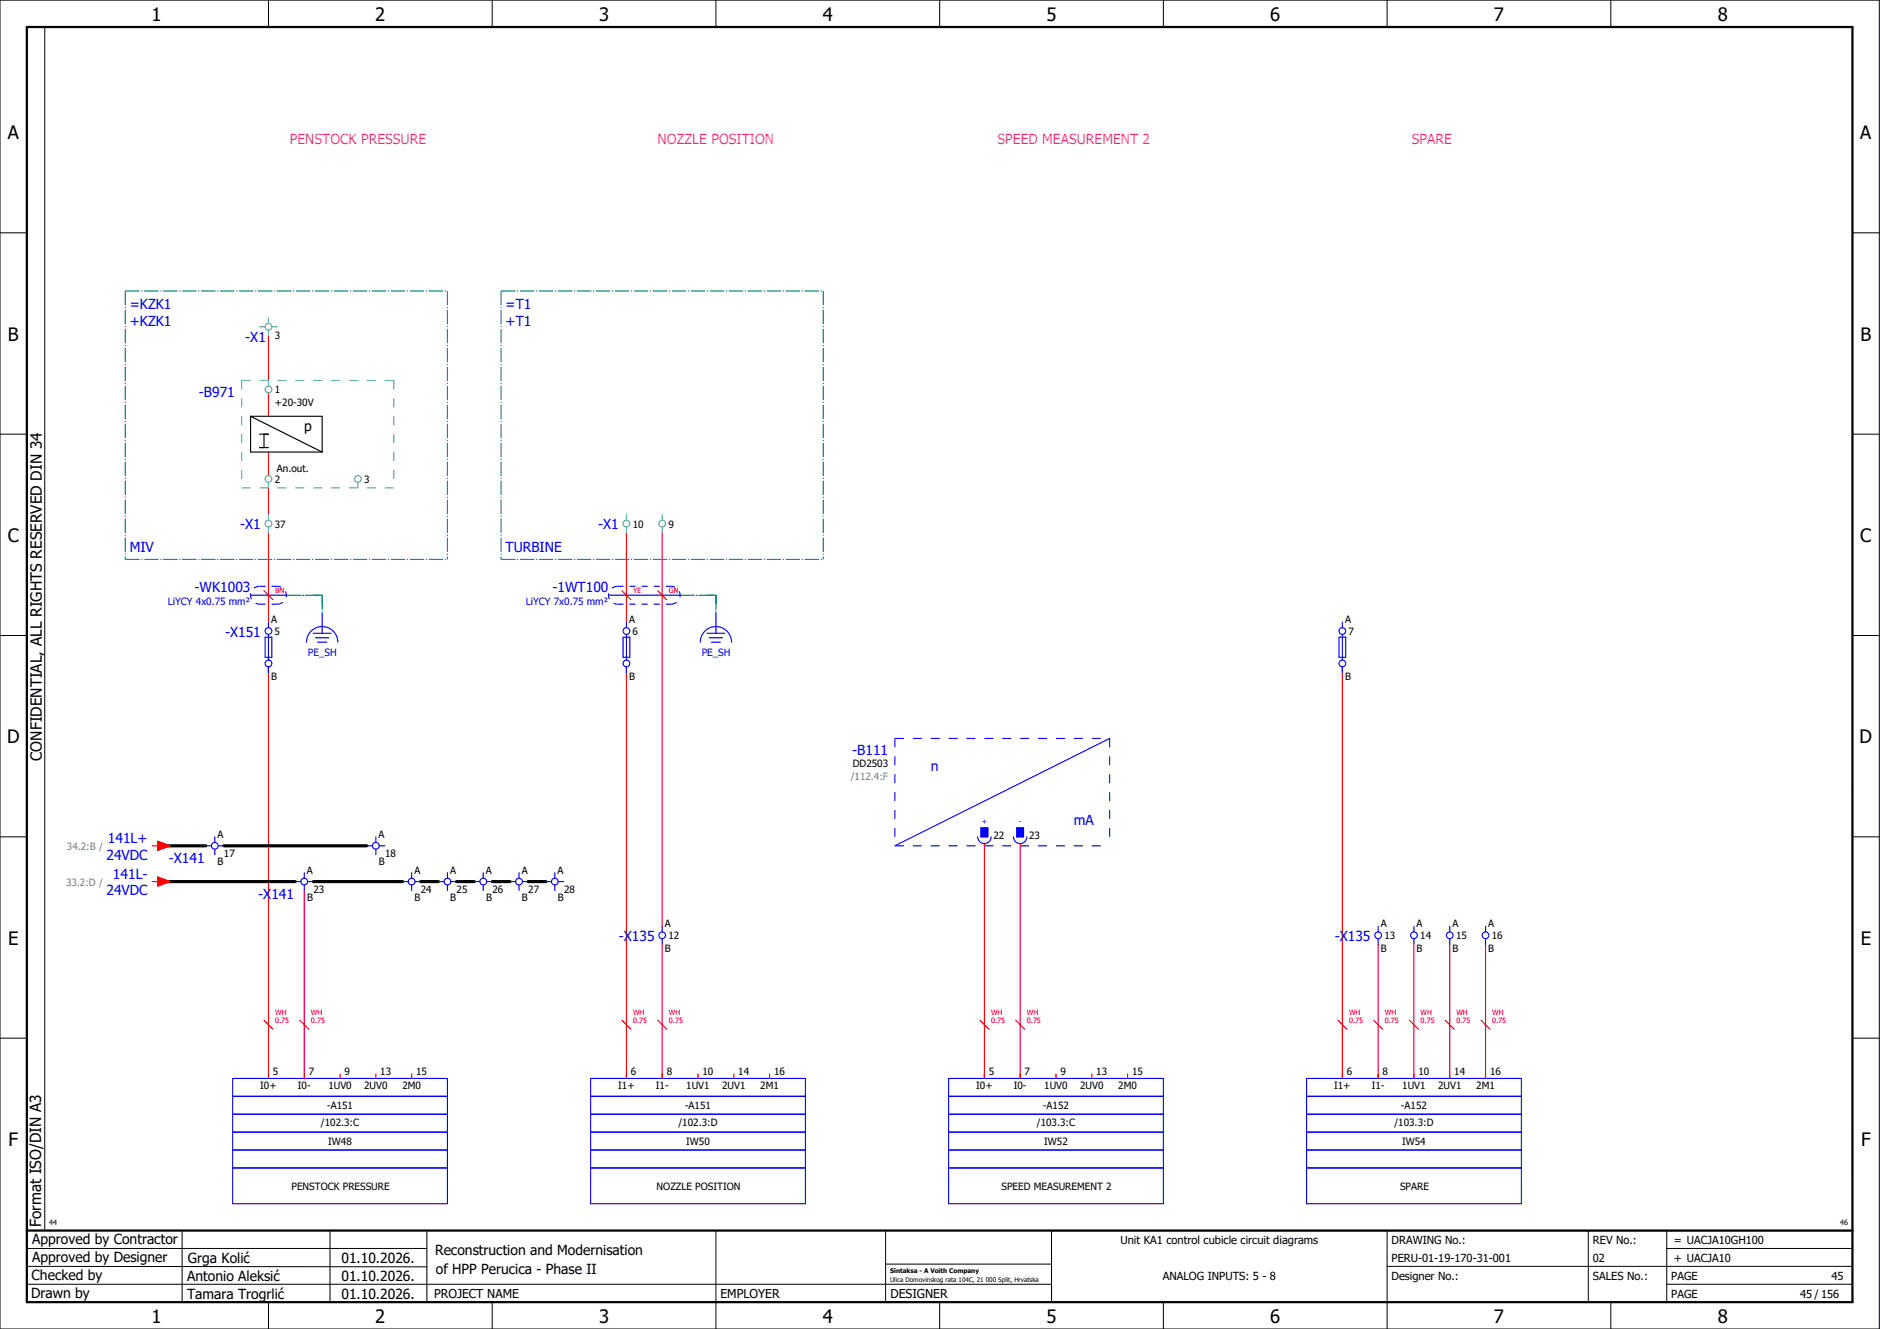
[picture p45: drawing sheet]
<svg xmlns="http://www.w3.org/2000/svg" width="420mm" height="297mm" viewBox="0 0 420 297" stroke-linecap="round" stroke-linejoin="round" font-family="sans-serif">
<defs><g id="words">
<g font-size="4.1">
<text x="33.9" y="4.7">1</text>
<text x="83.9" y="4.7">2</text>
<text x="133.9" y="4.7">3</text>
<text x="183.9" y="4.7">4</text>
<text x="233.9" y="4.7">5</text>
<text x="283.9" y="4.7">6</text>
<text x="333.9" y="4.7">7</text>
<text x="383.9" y="4.7">8</text>
<text x="1.8" y="31.2">A</text>
<text x="415.8" y="31.2">A</text>
<text x="1.8" y="76.2">B</text>
<text x="415.8" y="76.2">B</text>
<text x="1.8" y="121.2">C</text>
<text x="415.8" y="121.2">C</text>
<text x="1.6" y="166.2">D</text>
<text x="415.6" y="166.2">D</text>
<text x="1.8" y="211.2">E</text>
<text x="415.8" y="211.2">E</text>
<text x="1.9" y="256.2">F</text>
<text x="415.9" y="256.2">F</text>
<text x="33.9" y="295.7">1</text>
<text x="83.9" y="295.7">2</text>
<text x="133.9" y="295.7">3</text>
<text x="183.9" y="295.7">4</text>
<text x="233.9" y="295.7">5</text>
<text x="283.9" y="295.7">6</text>
<text x="333.9" y="295.7">7</text>
<text x="383.9" y="295.7">8</text>
</g>
<g font-size="3.4">
<text x="9.4" y="170" transform="rotate(-90 9.4 170)">CONFIDENTIAL, ALL RIGHTS RESERVED DIN 34</text>
<text x="9.2" y="274.3" transform="rotate(-90 9.2 274.3)">Format ISO/DIN A3</text>
</g>
<g font-size="3.1" fill="#f0f">
<text x="64.8" y="32.1">PENSTOCK PRESSURE</text>
<text x="147" y="32.1">NOZZLE POSITION</text>
<text x="222.9" y="32.1">SPEED MEASUREMENT 2</text>
<text x="315.5" y="32.1">SPARE</text>
</g>
<g font-size="3.1" fill="#00f">
<text x="29" y="69.1">=KZK1</text>
<text x="113" y="69.1">=T1</text>
<text x="29" y="72.9">+KZK1</text>
<text x="54.8" y="76.4">-X1</text>
<text x="113" y="72.9">+T1</text>
<text x="44.5" y="88.6">-B971</text>
<text x="53.7" y="118.3">-X1</text>
<text x="133.7" y="118.3">-X1</text>
<text x="29" y="123.4">MIV</text>
<text x="113" y="123.4">TURBINE</text>
<text x="43.5" y="132.4">-WK1003</text>
<text x="123.5" y="132.4">-1WT100</text>
<text x="50.3" y="142.3">-X151</text>
<text x="190.5" y="168.6">-B111</text>
<text x="208" y="172.4">n</text>
<text x="240" y="184.4">mA</text>
<text x="24.1" y="188.4">141L+</text>
<text x="23.8" y="192.1">24VDC</text>
<text x="25.2" y="196.4">141L-</text>
<text x="37.7" y="192.8">-X141</text>
<text x="23.8" y="200.1">24VDC</text>
<text x="57.7" y="200.8">-X141</text>
<text x="138.3" y="210.3">-X135</text>
<text x="298.3" y="210.3">-X135</text>
</g>
<g font-size="3.1">
<text x="68" y="96.4">p</text>
<text x="7.2" y="278.1">Approved by Contractor</text>
<text x="97.2" y="280.5">Reconstruction and Modernisation</text>
<text x="7.1" y="286.1">Checked by</text>
<text x="7.2" y="282.1">Approved by Designer</text>
<text x="41.8" y="286.2">Antonio Aleksić</text>
<text x="42" y="282.3">Grga Kolić</text>
<text x="76.3" y="282.3">01.10.2026.</text>
<text x="76.3" y="286.3">01.10.2026.</text>
<text x="97.4" y="284.8">of HPP Perucica - Phase II</text>
<text x="6.9" y="290">Drawn by</text>
<text x="41.8" y="290.3">Tamara Trogrlić</text>
<text x="76.3" y="290.3">01.10.2026.</text>
</g>
<g font-size="2.7">
<text x="97" y="290.1">PROJECT NAME</text>
<text x="161" y="290.1">EMPLOYER</text>
<text x="199" y="290.1">DESIGNER</text>
</g>
<g font-size="2.5">
<text x="250.4" y="278">Unit KA1 control cubicle circuit diagrams</text>
<text x="311" y="278">DRAWING No.:</text>
<text x="356" y="278">REV No.:</text>
<text x="374.1" y="278">= UACJA10GH100</text>
<text x="259.8" y="286">ANALOG INPUTS: 5 - 8</text>
<text x="311" y="286">Designer No.:</text>
<text x="311" y="282">PERU-01-19-170-31-001</text>
<text x="356" y="286">SALES No.:</text>
<text x="356" y="282">02</text>
<text x="373.5" y="286">PAGE</text>
<text x="374.1" y="282.1">+ UACJA10</text>
<text x="409.3" y="286">45</text>
<text x="373.5" y="290">PAGE</text>
<text x="402.3" y="290">45 / 156</text>
</g>
<g font-size="2.2">
<text x="61.4" y="75.7">3</text>
<text x="61.4" y="87.9">1</text>
<text x="61.5" y="90.7">+20-30V</text>
<text x="61.4" y="107.9">2</text>
<text x="61.9" y="105.4">An.out.</text>
<text x="81.4" y="107.9">3</text>
<text x="61.4" y="117.9">37</text>
<text x="141.4" y="117.9">10</text>
<text x="149.4" y="117.9">9</text>
<text x="60.6" y="139.2">A</text>
<text x="61.4" y="142">5</text>
<text x="140.6" y="139.2">A</text>
<text x="141.4" y="142">6</text>
<text x="300.6" y="139.2">A</text>
<text x="301.4" y="142">7</text>
<text x="60.6" y="151.9">B</text>
<text x="140.6" y="151.9">B</text>
<text x="300.6" y="151.9">B</text>
<text x="190.6" y="171.5">DD2503</text>
<text x="48.6" y="187.4">A</text>
<text x="50.1" y="191.6">17</text>
<text x="84.6" y="187.4">A</text>
<text x="86.1" y="191.6">18</text>
<text x="222" y="187.5">22</text>
<text x="230" y="187.5">23</text>
<text x="48.6" y="193.3">B</text>
<text x="68.6" y="195.4">A</text>
<text x="84.6" y="193.3">B</text>
<text x="92.6" y="195.4">A</text>
<text x="100.6" y="195.4">A</text>
<text x="108.6" y="195.4">A</text>
<text x="116.6" y="195.4">A</text>
<text x="124.6" y="195.4">A</text>
<text x="68.6" y="201.3">B</text>
<text x="70.1" y="199.6">23</text>
<text x="92.6" y="201.3">B</text>
<text x="94.1" y="199.6">24</text>
<text x="100.6" y="201.3">B</text>
<text x="102.1" y="199.6">25</text>
<text x="108.6" y="201.3">B</text>
<text x="110.1" y="199.6">26</text>
<text x="116.6" y="201.3">B</text>
<text x="118.1" y="199.6">27</text>
<text x="124.6" y="201.3">B</text>
<text x="126.1" y="199.6">28</text>
<text x="148.6" y="207.2">A</text>
<text x="149.4" y="209.9">12</text>
<text x="308.6" y="207.2">A</text>
<text x="309.4" y="209.9">13</text>
<text x="316.6" y="207.2">A</text>
<text x="317.4" y="209.9">14</text>
<text x="324.6" y="207.2">A</text>
<text x="325.4" y="209.9">15</text>
<text x="332.6" y="207.2">A</text>
<text x="333.4" y="209.9">16</text>
<text x="148.6" y="212.7">B</text>
<text x="308.6" y="212.7">B</text>
<text x="316.6" y="212.7">B</text>
<text x="324.6" y="212.7">B</text>
<text x="332.6" y="212.7">B</text>
<text x="58.2" y="243.5">I0+</text>
<text x="61" y="240.4">5</text>
<text x="66.6" y="243.5">I0-</text>
<text x="69" y="240.4">7</text>
<text x="73.4" y="243.5">1UV0</text>
<text x="77" y="240.4">9</text>
<text x="81.4" y="243.5">2UV0</text>
<text x="85" y="240.4">13</text>
<text x="89.9" y="243.5">2M0</text>
<text x="93" y="240.4">15</text>
<text x="138.2" y="243.5">I1+</text>
<text x="141" y="240.4">6</text>
<text x="146.6" y="243.5">I1-</text>
<text x="149" y="240.4">8</text>
<text x="153.4" y="243.5">1UV1</text>
<text x="157" y="240.4">10</text>
<text x="161.4" y="243.5">2UV1</text>
<text x="165" y="240.4">14</text>
<text x="169.9" y="243.5">2M1</text>
<text x="173" y="240.4">16</text>
<text x="218.2" y="243.5">I0+</text>
<text x="221" y="240.4">5</text>
<text x="226.6" y="243.5">I0-</text>
<text x="229" y="240.4">7</text>
<text x="233.4" y="243.5">1UV0</text>
<text x="237" y="240.4">9</text>
<text x="241.4" y="243.5">2UV0</text>
<text x="245" y="240.4">13</text>
<text x="249.9" y="243.5">2M0</text>
<text x="253" y="240.4">15</text>
<text x="298.2" y="243.5">I1+</text>
<text x="301" y="240.4">6</text>
<text x="306.6" y="243.5">I1-</text>
<text x="309" y="240.4">8</text>
<text x="313.4" y="243.5">1UV1</text>
<text x="317" y="240.4">10</text>
<text x="321.4" y="243.5">2UV1</text>
<text x="325" y="240.4">14</text>
<text x="329.9" y="243.5">2M1</text>
<text x="333" y="240.4">16</text>
<text x="71.7" y="251.8">/102.3:C</text>
<text x="73.1" y="247.8">-A151</text>
<text x="151.6" y="251.8">/102.3:D</text>
<text x="153.1" y="247.8">-A151</text>
<text x="231.7" y="251.8">/103.3:C</text>
<text x="233.1" y="247.8">-A152</text>
<text x="311.6" y="251.8">/103.3:D</text>
<text x="313.1" y="247.8">-A152</text>
<text x="73.4" y="256">IW48</text>
<text x="153.4" y="256">IW50</text>
<text x="233.4" y="256">IW52</text>
<text x="313.4" y="256">IW54</text>
<text x="65.2" y="265.9">PENSTOCK PRESSURE</text>
<text x="146.8" y="265.9">NOZZLE POSITION</text>
<text x="223.8" y="265.9">SPEED MEASUREMENT 2</text>
<text x="312.9" y="265.9">SPARE</text>
</g>
<g font-size="2.2" fill="#00f">
<text x="37.5" y="135.3">LiYCY 4x0.75 mm²</text>
<text x="117.5" y="135.3">LiYCY 7x0.75 mm²</text>
<text x="68.8" y="146.6">PE_SH</text>
<text x="156.8" y="146.6">PE_SH</text>
</g>
<g font-size="2.2" fill="#7ca552">
<text x="190.1" y="174.2">/112.4:F</text>
<text x="15" y="189.9">34.2:B /</text>
<text x="14.8" y="197.9">33.2:D /</text>
</g>
<g font-size="1.6" fill="#f00">
<text x="61.5" y="132.5">BN</text>
<text x="141.5" y="132.5">YE</text>
<text x="149.5" y="132.5">GN</text>
<text x="61.5" y="226.8">WH</text>
<text x="69.5" y="226.8">WH</text>
<text x="141.5" y="226.8">WH</text>
<text x="149.5" y="226.8">WH</text>
<text x="221.5" y="226.8">WH</text>
<text x="229.5" y="226.8">WH</text>
<text x="301.5" y="226.8">WH</text>
<text x="309.5" y="226.8">WH</text>
<text x="317.5" y="226.8">WH</text>
<text x="325.5" y="226.8">WH</text>
<text x="333.5" y="226.8">WH</text>
<text x="61.5" y="228.7">0.75</text>
<text x="69.5" y="228.7">0.75</text>
<text x="141.5" y="228.7">0.75</text>
<text x="149.5" y="228.7">0.75</text>
<text x="221.5" y="228.7">0.75</text>
<text x="229.5" y="228.7">0.75</text>
<text x="301.5" y="228.7">0.75</text>
<text x="309.5" y="228.7">0.75</text>
<text x="317.5" y="228.7">0.75</text>
<text x="325.5" y="228.7">0.75</text>
<text x="333.5" y="228.7">0.75</text>
</g>
<g font-size="1.6" fill="#00f">
<text x="219.4" y="184.2">+</text>
<text x="227.7" y="184.2">-</text>
</g>
<g font-size="1.6">
<text x="11" y="273.7">44</text>
<text x="411.2" y="273.7">46</text>
</g>
<g font-size="1.4">
<text x="198.9" y="284.4">Sintaksa - A Voith Company</text>
<text x="198.9" y="286.4">Ulica Domovinskog rata 104C, 21 000 Split, Hrvatska</text>
</g>
</g></defs>
<g fill="none" stroke="#000" stroke-width=".22">
<path d="M0 0h420v297h-420zM10 6v269M60 0v6M110 0v6M160 0v6M210 0v6M260 0v6M310 0v6M360 0v6M0 52h6M414 52h6M0 97h6"/>
<path d="M414 97h6M0 142h6M414 142h6M414 176.3v87.4M0 187h6M414 187h6M0 232h6M414 232h6M6 279h89.4M40.7 275v16M73.7 274.9v16M95.4 275.1v16"/>
<path d="M160 275v22M197.9 275.1v16M310 275v22M355 275v16M372.5 279h41.5M372.5 275v16M414 275h-179v16M6 283l89.4 .1M6 287h229M60 291v6M110 291v6M197.9 282.5h37.1"/>
<path d="M210 291v6M260 291v6M310 283h104M360 291v6M372.5 287h41.5"/>
</g>
<path d="M6 6h408v285h-408zM6 275h408" fill="none" stroke="#000" stroke-width=".5"/>
<path d="M64 133h8M72 133v4M152 133h8M160 133v4" fill="none" stroke="#00be00" stroke-width=".25" stroke-dasharray="3.2 .4 .3 .4"/>
<g fill="none" stroke="#f00" stroke-width=".25">
<path d="M60 75v10M60 87.8v5.2M60 101v5.3M60 109v6M60 119v20M140 119v20M148 119v88M59 132l2 2M139 132l2 2M147 132l2 2M60 149v92M140 149v92"/>
<path d="M300 149v92M34 197h1.3M34 189h1.3M35.3 196l2.7 1-2.7 1zM35.3 188l2.7 1-2.7 1zM68 199v42M220 188.5v52.5M228 188.5v52.5M148 211v30M308 211v30M316 211v30M324 211v30"/>
<path d="M332 211v30M59 228l2 2M67 228l2 2M139 228l2 2M147 228l2 2M219 228l2 2M227 228l2 2M299 228l2 2M307 228l2 2M315 228l2 2M323 228l2 2M331 228l2 2"/>
<path d="M76 240v1M84 240v1M92 240v1M156 240v1M164 240v1M172 240v1M236 240v1M244 240v1M252 240v1"/>
</g>
<path d="M36 197h30M36 189h10M50 189h32M70 197h20M94 197h4M102 197h4M110 197h4M118 197h4" fill="none" stroke="#000" stroke-width=".7"/>
<g fill="none" stroke="#00f" stroke-width=".25">
<path d="M56 133h8M60 139v1.3M72 137v4.5M136 133h16M140 139v1.3M160 137v4.5M300 139v1.3M59.3 142.4h1.5v4.5h-1.5zM60 141.8v5.7M60 149v1.3M68.5 143.5a3.5 3.5 0 0 1 3.5-3.5 3.5 3.5 0 0 1 3.5 3.5M70 141.5h4"/>
<path d="M70.5 142.5h3M71 143.5h2M139.2 142.4h1.5v4.5h-1.5zM140 141.8v5.7M140 149v1.3M156.5 143.5a3.5 3.5 0 0 1 3.5-3.5 3.5 3.5 0 0 1 3.5 3.5M158 141.5h4M158.5 142.5h3M159 143.5h2M299.3 142.4h1.5v4.5h-1.5zM300 141.8v5.7M300 149v1.3"/>
<path d="M248 165l-48 24M46 189h1.2M48 187v1.3M48 189.8v1.2M48.8 189h1.2M66 197h1.3M68 195v1.3M68 197.8v1.2M68.8 197h1.2M82 189h1.2M84 187v1.3M84 189.8v1.2"/>
<path d="M84.7 189h1.3M90 197h1.2M92 195v1.3M92 197.8v1.2M92.7 197h1.3M98 197h1.3M100 195v1.3M100 197.8v1.2M100.8 197h1.2M106 197h1.3M108 195v1.3M108 197.8v1.2"/>
<path d="M108.8 197h1.2M114 197h1.3M116 195v1.3M116 197.8v1.2M116.8 197h1.2M122 197h1.2M124 195v1.3M124 197.8v1.2M124.7 197h1.3M218.5 187a1.5 1.5 0 0 0 1.5 1.5 1.5 1.5 0 0 0 1.5-1.5M219.2 185h1.5v2h-1.5zM226.5 187a1.5 1.5 0 0 0 1.5 1.5 1.5 1.5 0 0 0 1.5-1.5"/>
<path d="M227.2 185h1.5v2h-1.5zM148 207v1.3M148 209.8v1.2M308 207v1.3M308 209.8v1.2M316 207v1.3M316 209.8v1.2M324 207v1.3M324 209.8v1.2M332 207v1.3M332 209.8v1.2M52 249h48"/>
<path d="M52 241h48v28h-48zM52 245h48M52 257h48M52 253h48M132 249h48M132 245h48M132 257h48M132 253h48M132 241h48v28h-48zM212 249h48M212 245h48M212 257h48"/>
<path d="M212 253h48M212 241h48v28h-48zM292 249h48M292 245h48M292 257h48M292 253h48M292 241h48v28h-48zM52 261h48M132 261h48M212 261h48M292 261h48"/>
<circle cx="60" cy="148.3" r=".75"/>
<circle cx="60" cy="141" r=".75"/>
<circle cx="140" cy="148.3" r=".75"/>
<circle cx="140" cy="141" r=".75"/>
<circle cx="300" cy="148.3" r=".75"/>
<circle cx="300" cy="141" r=".75"/>
<circle cx="48" cy="189" r=".75"/>
<circle cx="68" cy="197" r=".75"/>
<circle cx="84" cy="189" r=".75"/>
<circle cx="92" cy="197" r=".75"/>
<circle cx="100" cy="197" r=".75"/>
<circle cx="108" cy="197" r=".75"/>
<circle cx="116" cy="197" r=".75"/>
<circle cx="124" cy="197" r=".75"/>
<circle cx="148" cy="209" r=".75"/>
<circle cx="308" cy="209" r=".75"/>
<circle cx="316" cy="209" r=".75"/>
<circle cx="324" cy="209" r=".75"/>
<circle cx="332" cy="209" r=".75"/>
</g>
<path d="M56 93v8h16M56 93h16v8M56 93l16 8M58 97h2M59 97v3M58 100h2" fill="none" stroke="#000" stroke-width=".25"/>
<path d="M70 133h2M72 133v2M158 133h2M160 133v2" fill="none" stroke="#00be00" stroke-width=".25" stroke-dasharray="3.2 .4 .3 .4" stroke-linecap="butt"/>
<g fill="#00f" stroke="#00f" stroke-width=".22">
<path d="M219.2 185h1.5v2h-1.5z"/>
<path d="M227.2 185h1.5v2h-1.5z"/>
</g>
<path d="M200 165h48M200 165v24M248 165v24M200 189h48" fill="none" stroke="#00f" stroke-width=".25" stroke-dasharray="2 2" stroke-linecap="butt"/>
<g fill="none" stroke="#52a5a5" stroke-width=".25">
<path d="M58 73h1.3M60 71v1.3M60 73.8v1.2M60.8 73h1.2M60 85v1.3M60 107.8v1.2M60 115v1.3M60 117.8v1.2M80 107.8v1.2M140 115v1.3M140 117.8v1.2M148 115v1.3"/>
<path d="M148 117.8v1.2"/>
<circle cx="60" cy="73" r=".75"/>
<circle cx="60" cy="87" r=".75"/>
<circle cx="60" cy="107" r=".75"/>
<circle cx="60" cy="117" r=".75"/>
<circle cx="80" cy="107" r=".75"/>
<circle cx="140" cy="117" r=".75"/>
<circle cx="148" cy="117" r=".75"/>
</g>
<path d="M28 65h72M28 65v60M100 65v60M112 65h72M112 65v60M184 65v60M28 125h72M112 125h72" fill="none" stroke="#007f7f" stroke-width=".25" stroke-dasharray="3.2 .4 .3 .4" stroke-linecap="butt"/>
<path d="M54 85h34M54 85v24M88 85v24M54 109h34" fill="none" stroke="#52a5a5" stroke-width=".25" stroke-dasharray="2 2" stroke-linecap="butt"/>
<path d="M58 135h4M58 131h4M58 131a2 2 0 0 0-2 2 2 2 0 0 0 2 2M62 135a2 2 0 0 0 2-2 2 2 0 0 0-2-2M138 135h12M138 131h12M138 131a2 2 0 0 0-2 2 2 2 0 0 0 2 2M150 135a2 2 0 0 0 2-2 2 2 0 0 0-2-2" fill="none" stroke="#00f" stroke-width=".25" stroke-dasharray="1.4 1.4" stroke-linecap="butt"/>
<g fill="#f00" stroke="#f00" stroke-width=".22">
<path d="M35.3 196l2.7 1-2.7 1z"/>
<path d="M35.3 188l2.7 1-2.7 1z"/>
</g>
<use href="#words"/>
</svg>
